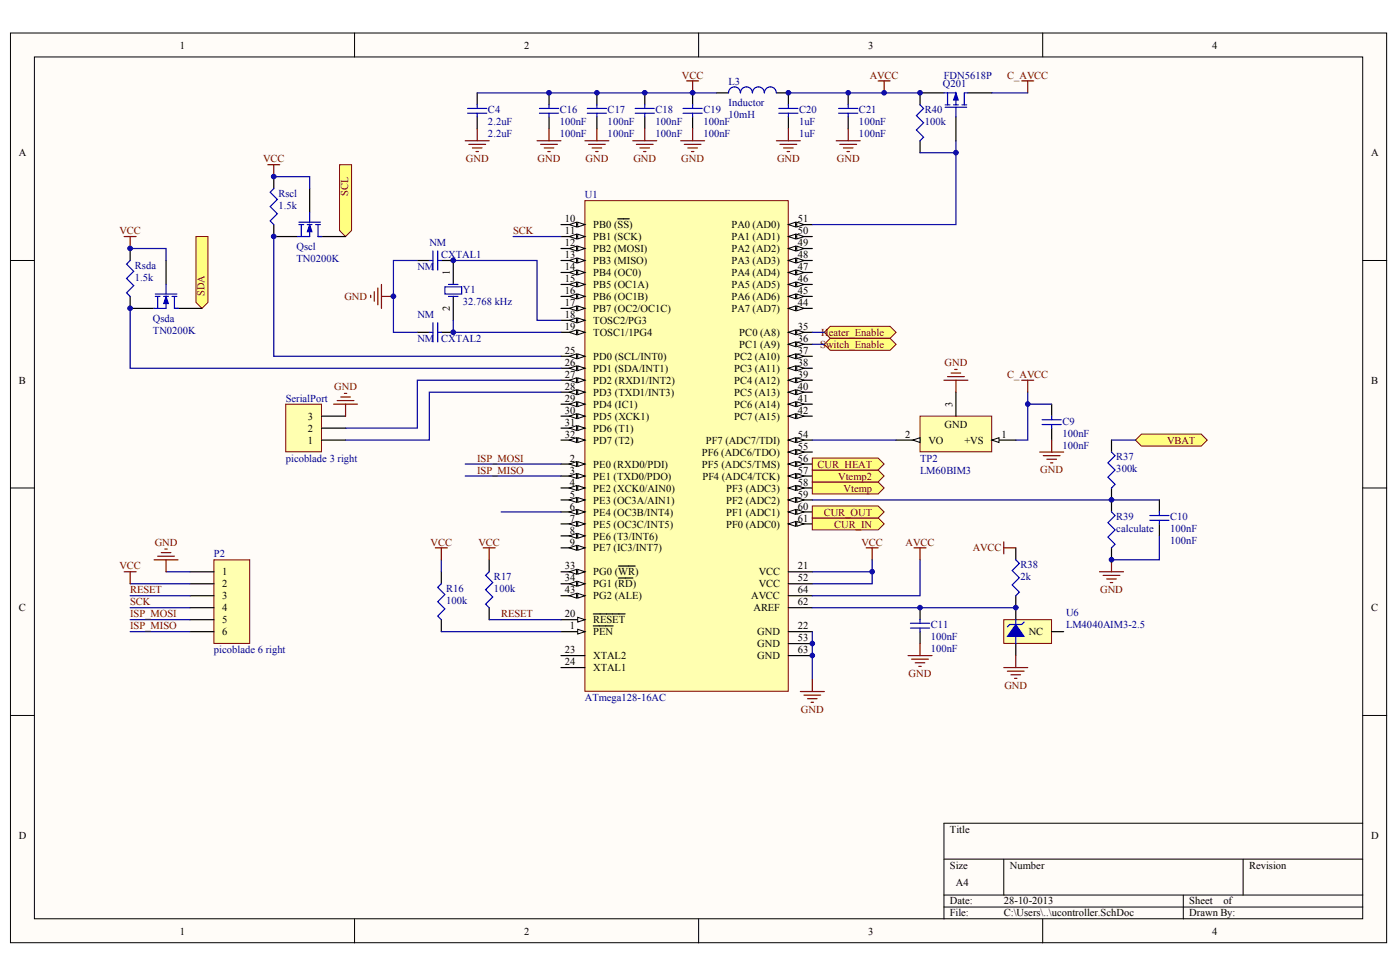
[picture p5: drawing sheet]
<svg xmlns="http://www.w3.org/2000/svg" width="288mm" height="201mm" viewBox="0 0 288 201" stroke-linecap="round" stroke-linejoin="round" font-family="sans-serif">
<defs><g id="words">
<g font-size="2.2">
<text x="37" y="10">1</text>
<text x="107.7" y="10">2</text>
<text x="178.5" y="10">3</text>
<text x="249.2" y="10">4</text>
<text x="3.9" y="32.1">A</text>
<text x="281.9" y="32.1">A</text>
<text x="116.1" y="45.7">10</text>
<text x="122" y="46.9">PB0 (SS)</text>
<text x="150.4" y="46.9">PA0 (AD0)</text>
<text x="164.1" y="45.7">51</text>
<text x="116.1" y="48.2">11</text>
<text x="116.1" y="50.6">12</text>
<text x="116.1" y="53.1">13</text>
<text x="122" y="49.4">PB1 (SCK)</text>
<text x="122" y="51.8">PB2 (MOSI)</text>
<text x="150.4" y="51.8">PA2 (AD2)</text>
<text x="150.4" y="49.4">PA1 (AD1)</text>
<text x="164.1" y="53.1">48</text>
<text x="164.1" y="50.6">49</text>
<text x="164.1" y="48.2">50</text>
<text x="116.1" y="55.5">14</text>
<text x="116.1" y="58">15</text>
<text x="122" y="54.3">PB3 (MISO)</text>
<text x="122" y="56.8">PB4 (OC0)</text>
<text x="122" y="59.2">PB5 (OC1A)</text>
<text x="150.4" y="59.2">PA5 (AD5)</text>
<text x="150.4" y="56.8">PA4 (AD4)</text>
<text x="150.4" y="54.3">PA3 (AD3)</text>
<text x="164.1" y="58">46</text>
<text x="164.1" y="55.5">47</text>
<text x="116.1" y="60.5">16</text>
<text x="116.1" y="62.9">17</text>
<text x="116.1" y="65.4">18</text>
<text x="122" y="61.7">PB6 (OC1B)</text>
<text x="122" y="64.2">PB7 (OC2/OC1C)</text>
<text x="150.4" y="64.2">PA7 (AD7)</text>
<text x="150.4" y="61.7">PA6 (AD6)</text>
<text x="164.1" y="62.9">44</text>
<text x="164.1" y="60.5">45</text>
<text x="116.1" y="67.8">19</text>
<text x="122" y="66.6">TOSC2/PG3</text>
<text x="122" y="69.1">TOSC1/1PG4</text>
<text x="152" y="69.1">PC0 (A8)</text>
<text x="152" y="71.5">PC1 (A9)</text>
<text x="164.1" y="67.8">35</text>
<text x="164.1" y="70.3">36</text>
<text x="116.1" y="72.8">25</text>
<text x="116.1" y="75.2">26</text>
<text x="116.1" y="77.7">27</text>
<text x="122" y="74">PD0 (SCL/INT0)</text>
<text x="122" y="76.5">PD1 (SDA/INT1)</text>
<text x="150.9" y="74">PC2 (A10)</text>
<text x="150.9" y="76.5">PC3 (A11)</text>
<text x="164.1" y="72.8">37</text>
<text x="164.1" y="75.2">38</text>
<text x="164.1" y="77.7">39</text>
<text x="3.9" y="78.9">B</text>
<text x="116.1" y="80.2">28</text>
<text x="116.1" y="82.6">29</text>
<text x="122" y="78.9">PD2 (RXD1/INT2)</text>
<text x="122" y="81.4">PD3 (TXD1/INT3)</text>
<text x="122" y="83.8">PD4 (IC1)</text>
<text x="150.9" y="78.9">PC4 (A12)</text>
<text x="150.9" y="81.4">PC5 (A13)</text>
<text x="150.9" y="83.8">PC6 (A14)</text>
<text x="164.1" y="80.2">40</text>
<text x="164.1" y="82.6">41</text>
<text x="282" y="78.9">B</text>
<text x="63.3" y="88.8">2</text>
<text x="63.3" y="86.3">3</text>
<text x="116.1" y="85.1">30</text>
<text x="116.1" y="87.5">31</text>
<text x="122" y="86.3">PD5 (XCK1)</text>
<text x="122" y="88.8">PD6 (T1)</text>
<text x="150.9" y="86.3">PC7 (A15)</text>
<text x="164.1" y="85.1">42</text>
<text x="194.2" y="88">GND</text>
<text x="63.3" y="91.2">1</text>
<text x="116.1" y="90">32</text>
<text x="117.2" y="94.9">2</text>
<text x="122" y="91.2">PD7 (T2)</text>
<text x="144.3" y="93.7">PF6 (ADC6/TDO)</text>
<text x="145.1" y="91.2">PF7 (ADC7/TDI)</text>
<text x="164.1" y="90">54</text>
<text x="164.1" y="92.5">55</text>
<text x="164.1" y="94.9">56</text>
<text x="186.1" y="90">2</text>
<text x="190.9" y="91.2">VO</text>
<text x="198.3" y="91.2">+VS</text>
<text x="205.9" y="90">1</text>
<text x="117.2" y="97.4">3</text>
<text x="117.2" y="99.9">4</text>
<text x="122" y="96.2">PE0 (RXD0/PDI)</text>
<text x="122" y="98.6">PE1 (TXD0/PDO)</text>
<text x="122" y="101.1">PE2 (XCK0/AIN0)</text>
<text x="144.3" y="96.2">PF5 (ADC5/TMS)</text>
<text x="144.4" y="98.6">PF4 (ADC4/TCK)</text>
<text x="149.3" y="101.1">PF3 (ADC3)</text>
<text x="164.1" y="97.4">57</text>
<text x="164.1" y="99.9">58</text>
<text x="117.2" y="102.3">5</text>
<text x="117.2" y="104.8">6</text>
<text x="117.2" y="107.2">7</text>
<text x="122" y="103.5">PE3 (OC3A/AIN1)</text>
<text x="122" y="106">PE4 (OC3B/INT4)</text>
<text x="149.3" y="103.5">PF2 (ADC2)</text>
<text x="149.3" y="106">PF1 (ADC1)</text>
<text x="164.1" y="102.3">59</text>
<text x="164.1" y="104.8">60</text>
<text x="164.1" y="107.2">61</text>
<text x="117.2" y="109.7">8</text>
<text x="117.2" y="112.2">9</text>
<text x="122" y="108.5">PE5 (OC3C/INT5)</text>
<text x="122" y="110.9">PE6 (T3/INT6)</text>
<text x="122" y="113.4">PE7 (IC3/INT7)</text>
<text x="149.3" y="108.5">PF0 (ADC0)</text>
<text x="45.7" y="118.3">1</text>
<text x="116.1" y="117.1">33</text>
<text x="116.1" y="119.5">34</text>
<text x="122" y="118.3">PG0 (WR)</text>
<text x="156" y="118.3">VCC</text>
<text x="164.1" y="117.1">21</text>
<text x="164.1" y="119.5">52</text>
<text x="3.9" y="125.6">C</text>
<text x="45.7" y="120.8">2</text>
<text x="45.7" y="123.2">3</text>
<text x="45.7" y="125.7">4</text>
<text x="116.1" y="122">43</text>
<text x="122" y="120.8">PG1 (RD)</text>
<text x="122" y="123.2">PG2 (ALE)</text>
<text x="154.5" y="123.2">AVCC</text>
<text x="155" y="125.7">AREF</text>
<text x="156" y="120.8">VCC</text>
<text x="164.1" y="124.5">62</text>
<text x="164.1" y="122">64</text>
<text x="282" y="125.6">C</text>
<text x="45.7" y="128.2">5</text>
<text x="45.7" y="130.6">6</text>
<text x="116.1" y="126.9">20</text>
<text x="117.2" y="129.4">1</text>
<text x="122" y="130.6">PEN</text>
<text x="122" y="128.2">RESET</text>
<text x="155.7" y="130.6">GND</text>
<text x="164.1" y="129.4">22</text>
<text x="164.1" y="131.9">53</text>
<text x="211.5" y="130.6">NC</text>
<text x="116.1" y="134.3">23</text>
<text x="116.1" y="136.8">24</text>
<text x="122" y="135.5">XTAL2</text>
<text x="155.7" y="133.1">GND</text>
<text x="155.7" y="135.5">GND</text>
<text x="164.1" y="134.3">63</text>
<text x="122" y="138">XTAL1</text>
<text x="3.9" y="172.4">D</text>
<text x="195.3" y="171.2">Title</text>
<text x="281.9" y="172.4">D</text>
<text x="195.3" y="178.6">Size</text>
<text x="207.6" y="178.6">Number</text>
<text x="256.8" y="178.6">Revision</text>
<text x="195.3" y="186">Date:</text>
<text x="196.6" y="182.3">A4</text>
<text x="206.4" y="186">28-10-2013</text>
<text x="244.5" y="186">Sheet</text>
<text x="251.6" y="186">of</text>
<text x="195.3" y="188.4">File:</text>
<text x="206.4" y="188.4">C:\Users\..\ucontroller.SchDoc</text>
<text x="244.5" y="188.4">Drawn By:</text>
<text x="37" y="192.1">1</text>
<text x="107.7" y="192.1">2</text>
<text x="178.5" y="192.1">3</text>
<text x="249.2" y="192.1">4</text>
</g>
<g font-size="2.2" fill="#800000">
<text x="140.2" y="16.2">VCC</text>
<text x="178.8" y="16.2">AVCC</text>
<text x="207.1" y="16.2">C_AVCC</text>
<text x="54.1" y="33.4">VCC</text>
<text x="95.8" y="33.3">GND</text>
<text x="110.6" y="33.3">GND</text>
<text x="120.4" y="33.3">GND</text>
<text x="130.2" y="33.3">GND</text>
<text x="140.1" y="33.3">GND</text>
<text x="159.8" y="33.3">GND</text>
<text x="172.1" y="33.3">GND</text>
<text x="24.6" y="48.2">VCC</text>
<text x="105.5" y="48.2">SCK</text>
<text x="70.8" y="61.7">GND</text>
<text x="168.7" y="71.5">Switch_Enable</text>
<text x="168.9" y="69.1">Heater_Enable</text>
<text x="194.2" y="75.2">GND</text>
<text x="207.1" y="77.7">C_AVCC</text>
<text x="68.7" y="80.2">GND</text>
<text x="98.1" y="94.9">ISP_MOSI</text>
<text x="240" y="91.2">VBAT</text>
<text x="98.1" y="97.4">ISP_MISO</text>
<text x="168.1" y="96.2">CUR_HEAT</text>
<text x="172.4" y="98.6">Vtemp2</text>
<text x="173.5" y="101.1">Vtemp</text>
<text x="213.9" y="97.3">GND</text>
<text x="169.4" y="106">CUR_OUT</text>
<text x="31.8" y="112.2">GND</text>
<text x="88.6" y="112.2">VCC</text>
<text x="98.4" y="112.2">VCC</text>
<text x="171.5" y="108.5">CUR_IN</text>
<text x="177.1" y="112.2">VCC</text>
<text x="186.2" y="112.2">AVCC</text>
<text x="200" y="113.4">AVCC</text>
<text x="24.6" y="117.1">VCC</text>
<text x="26.8" y="122">RESET</text>
<text x="26.8" y="124.5">SCK</text>
<text x="226.2" y="122">GND</text>
<text x="26.8" y="126.9">ISP_MOSI</text>
<text x="26.8" y="129.4">ISP_MISO</text>
<text x="103" y="126.9">RESET</text>
<text x="186.8" y="139.2">GND</text>
<text x="206.5" y="141.7">GND</text>
<text x="164.7" y="146.6">GND</text>
</g>
<g font-size="2.2" fill="#000080">
<text x="149.8" y="17.4">L3</text>
<text x="193.8" y="17.9">Q201</text>
<text x="194.1" y="16.2">FDN5618P</text>
<text x="100.3" y="23.3">C4</text>
<text x="115.1" y="23.3">C16</text>
<text x="124.9" y="23.3">C17</text>
<text x="134.8" y="23.3">C18</text>
<text x="144.6" y="23.3">C19</text>
<text x="149.8" y="21.8">Inductor</text>
<text x="164.3" y="23.3">C20</text>
<text x="176.6" y="23.3">C21</text>
<text x="190.2" y="23.3">R40</text>
<text x="100.3" y="28.2">2.2uF</text>
<text x="100.3" y="25.8">2.2uF</text>
<text x="115.1" y="28.2">100nF</text>
<text x="115.1" y="25.8">100nF</text>
<text x="124.9" y="28.2">100nF</text>
<text x="124.9" y="25.8">100nF</text>
<text x="134.8" y="28.2">100nF</text>
<text x="134.8" y="25.8">100nF</text>
<text x="144.6" y="28.2">100nF</text>
<text x="144.6" y="25.8">100nF</text>
<text x="149.8" y="24.3">10mH</text>
<text x="164.3" y="28.2">1uF</text>
<text x="164.3" y="25.8">1uF</text>
<text x="176.6" y="28.2">100nF</text>
<text x="176.6" y="25.8">100nF</text>
<text x="190.2" y="25.8">100k</text>
<text x="57.3" y="40.5">Rscl</text>
<text x="120.3" y="40.8">U1</text>
<text x="57.3" y="43">1.5k</text>
<text x="61" y="51.4">Qscl</text>
<text x="61" y="53.8">TN0200K</text>
<text x="88.3" y="50.6">NM</text>
<text x="90.7" y="53.1">CXTAL1</text>
<text x="27.7" y="57.8">1.5k</text>
<text x="27.7" y="55.3">Rsda</text>
<text x="85.8" y="55.5">NM</text>
<text x="85.8" y="65.4">NM</text>
<text x="95.2" y="60.2">Y1</text>
<text x="95.2" y="62.7">32.768 kHz</text>
<text x="31.4" y="66.1">Qsda</text>
<text x="31.4" y="68.6">TN0200K</text>
<text x="85.8" y="70.3">NM CXTAL2</text>
<text x="58.8" y="82.6">SerialPort</text>
<text x="218.5" y="87.3">C9</text>
<text x="218.5" y="89.8">100nF</text>
<text x="58.8" y="94.9">picoblade 3 right</text>
<text x="189.2" y="94.9">TP2</text>
<text x="218.5" y="92.2">100nF</text>
<text x="229.5" y="94.7">R37</text>
<text x="189.2" y="97.4">LM60BIM3</text>
<text x="229.5" y="97.1">300k</text>
<text x="229.5" y="107">R39</text>
<text x="240.6" y="107">C10</text>
<text x="229.5" y="109.5">calculate</text>
<text x="240.6" y="111.9">100nF</text>
<text x="240.6" y="109.5">100nF</text>
<text x="44" y="114.6">P2</text>
<text x="101.6" y="119.3">R17</text>
<text x="209.8" y="119.3">2k</text>
<text x="209.8" y="116.8">R38</text>
<text x="91.7" y="124.2">100k</text>
<text x="91.7" y="121.8">R16</text>
<text x="101.6" y="121.8">100k</text>
<text x="191.4" y="129.1">C11</text>
<text x="191.4" y="131.6">100nF</text>
<text x="219.2" y="126.7">U6</text>
<text x="219.2" y="129.1">LM4040AIM3-2.5</text>
<text x="44" y="134.3">picoblade 6 right</text>
<text x="191.4" y="134.1">100nF</text>
<text x="120.3" y="144.2">ATmega128-16AC</text>
</g>
<g font-size="2.1" fill="#800000">
<text x="71.6" y="40.4" transform="rotate(-90 71.6 40.4)">SCL</text>
<text x="42.1" y="60.9" transform="rotate(-90 42.1 60.9)">SDA</text>
</g>
<g font-size="2.1">
<text x="92.5" y="56.5" transform="rotate(-90 92.5 56.5)">1</text>
<text x="92.5" y="64" transform="rotate(-90 92.5 64)">2</text>
<text x="195.9" y="83.6" transform="rotate(-90 195.9 83.6)">3</text>
</g>
</g></defs>
<g fill="#fffcf8" stroke="#000" stroke-width=".21">
<path d="M2.2 6.8h282.9v187h-282.9z"/>
<path d="M7.1 11.7h273.1v177.2h-273.1z"/>
</g>
<g fill="none" stroke="#000" stroke-width=".21">
<path d="M72.9 6.8v4.9M143.6 6.8v4.9M214.4 6.8v4.9M2.2 53.6h4.9M280.2 53.6h4.9M2.2 100.3h4.9M280.2 100.3h4.9M2.2 147.1h4.9M280.2 147.1h4.9M194.1 176.6h86.1M206.4 176.6v7.4M255.6 176.6v7.4"/>
<path d="M280.2 169.3h-86.1v19.7M72.9 189v4.9M143.6 189v4.9M194.1 184h86.1M194.1 186.5h86.1M214.4 189v4.9M243.3 184v5"/>
</g>
<path d="M120.3 41.3h41.8v100.8h-41.8z" fill="#ffffb0" stroke="#800000" stroke-width=".21"/>
<path d="M115.3 129.9h5" fill="none" stroke="#000" stroke-width=".25"/>
<path d="M118.8 129.4l1.5 .5-1.5 .5z" fill="#fffcf8" stroke="#000" stroke-width=".21"/>
<path d="M115.3 95.4h5M122 128.7h4.1" fill="none" stroke="#000" stroke-width=".25"/>
<g fill="#fffcf8" stroke="#000" stroke-width=".21">
<path d="M118.8 94.9l1.5 .5-1.5 .5z"/>
<path d="M117.1 95.4l1.4-.5v1z"/>
</g>
<path d="M115.3 97.9h5" fill="none" stroke="#000" stroke-width=".25"/>
<g fill="#fffcf8" stroke="#000" stroke-width=".21">
<path d="M118.8 97.4l1.5 .5-1.5 .5z"/>
<path d="M117.1 97.9l1.4-.5v1z"/>
</g>
<path d="M115.3 100.3h5" fill="none" stroke="#000" stroke-width=".25"/>
<g fill="#fffcf8" stroke="#000" stroke-width=".21">
<path d="M118.8 99.8l1.5 .5-1.5 .5z"/>
<path d="M117.1 100.3l1.4-.5v1z"/>
</g>
<path d="M115.3 102.8h5" fill="none" stroke="#000" stroke-width=".25"/>
<g fill="#fffcf8" stroke="#000" stroke-width=".21">
<path d="M118.8 102.3l1.5 .5-1.5 .5z"/>
<path d="M117.1 102.8l1.4-.5v1z"/>
</g>
<path d="M115.3 105.3h5" fill="none" stroke="#000" stroke-width=".25"/>
<g fill="#fffcf8" stroke="#000" stroke-width=".21">
<path d="M118.8 104.8l1.5 .5-1.5 .4z"/>
<path d="M117.1 105.3l1.4-.5v.9z"/>
</g>
<path d="M115.3 107.7h5" fill="none" stroke="#000" stroke-width=".25"/>
<g fill="#fffcf8" stroke="#000" stroke-width=".21">
<path d="M118.8 107.2l1.5 .5-1.5 .5z"/>
<path d="M117.1 107.7l1.4-.5v1z"/>
</g>
<path d="M115.3 110.2h5" fill="none" stroke="#000" stroke-width=".25"/>
<g fill="#fffcf8" stroke="#000" stroke-width=".21">
<path d="M118.8 109.7l1.5 .5-1.5 .5z"/>
<path d="M117.1 110.2l1.4-.5v1z"/>
</g>
<path d="M115.3 112.6h5" fill="none" stroke="#000" stroke-width=".25"/>
<g fill="#fffcf8" stroke="#000" stroke-width=".21">
<path d="M118.8 112.1l1.5 .5-1.5 .5z"/>
<path d="M117.1 112.6l1.4-.5v1z"/>
</g>
<path d="M115.3 46.2h5" fill="none" stroke="#000" stroke-width=".25"/>
<g fill="#fffcf8" stroke="#000" stroke-width=".21">
<path d="M118.8 45.7l1.5 .5-1.5 .5z"/>
<path d="M117.1 46.2l1.4-.5v1z"/>
</g>
<path d="M115.3 48.6h5M127 45h2.4" fill="none" stroke="#000" stroke-width=".25"/>
<g fill="#fffcf8" stroke="#000" stroke-width=".21">
<path d="M118.8 48.1l1.5 .5-1.5 .5z"/>
<path d="M117.1 48.6l1.4-.5v1z"/>
</g>
<path d="M115.3 51.1h5" fill="none" stroke="#000" stroke-width=".25"/>
<g fill="#fffcf8" stroke="#000" stroke-width=".21">
<path d="M118.8 50.6l1.5 .5-1.5 .5z"/>
<path d="M117.1 51.1l1.4-.5v1z"/>
</g>
<path d="M115.3 53.6h5" fill="none" stroke="#000" stroke-width=".25"/>
<g fill="#fffcf8" stroke="#000" stroke-width=".21">
<path d="M118.8 53.1l1.5 .5-1.5 .5z"/>
<path d="M117.1 53.6l1.4-.5v1z"/>
</g>
<path d="M115.3 56h5" fill="none" stroke="#000" stroke-width=".25"/>
<g fill="#fffcf8" stroke="#000" stroke-width=".21">
<path d="M118.8 55.5l1.5 .5-1.5 .5z"/>
<path d="M117.1 56l1.4-.5v1z"/>
</g>
<path d="M115.3 58.5h5" fill="none" stroke="#000" stroke-width=".25"/>
<g fill="#fffcf8" stroke="#000" stroke-width=".21">
<path d="M118.8 58l1.5 .5-1.5 .5z"/>
<path d="M117.1 58.5l1.4-.5v1z"/>
</g>
<path d="M115.3 60.9h5" fill="none" stroke="#000" stroke-width=".25"/>
<g fill="#fffcf8" stroke="#000" stroke-width=".21">
<path d="M118.8 60.5l1.5 .4-1.5 .5z"/>
<path d="M117.1 60.9l1.4-.4v.9z"/>
</g>
<path d="M115.3 63.4h5" fill="none" stroke="#000" stroke-width=".25"/>
<g fill="#fffcf8" stroke="#000" stroke-width=".21">
<path d="M118.8 62.9l1.5 .5-1.5 .5z"/>
<path d="M117.1 63.4l1.4-.5v1z"/>
</g>
<path d="M115.3 65.9h5" fill="none" stroke="#000" stroke-width=".25"/>
<g fill="#fffcf8" stroke="#000" stroke-width=".21">
<path d="M118.8 65.4l1.5 .5-1.5 .5z"/>
<path d="M117.1 65.9l1.4-.5v1z"/>
</g>
<path d="M115.3 68.3h5" fill="none" stroke="#000" stroke-width=".25"/>
<g fill="#fffcf8" stroke="#000" stroke-width=".21">
<path d="M118.8 67.8l1.5 .5-1.5 .5z"/>
<path d="M117.1 68.3l1.4-.5v1z"/>
</g>
<path d="M115.3 127.4h5" fill="none" stroke="#000" stroke-width=".25"/>
<path d="M118.8 126.9l1.5 .5-1.5 .5z" fill="#fffcf8" stroke="#000" stroke-width=".21"/>
<path d="M115.3 73.3h5M162.1 117.6h4.9M115.3 134.8h5M115.3 137.3h5M122 126.2h6.5M162.1 129.9h4.9" fill="none" stroke="#000" stroke-width=".25"/>
<g fill="#fffcf8" stroke="#000" stroke-width=".21">
<path d="M118.8 72.8l1.5 .5-1.5 .4z"/>
<path d="M117.1 73.3l1.4-.5v.9z"/>
</g>
<path d="M115.3 75.7h5" fill="none" stroke="#000" stroke-width=".25"/>
<g fill="#fffcf8" stroke="#000" stroke-width=".21">
<path d="M118.8 75.2l1.5 .5-1.5 .5z"/>
<path d="M117.1 75.7l1.4-.5v1z"/>
</g>
<path d="M115.3 78.2h5" fill="none" stroke="#000" stroke-width=".25"/>
<g fill="#fffcf8" stroke="#000" stroke-width=".21">
<path d="M118.8 77.7l1.5 .5-1.5 .5z"/>
<path d="M117.1 78.2l1.4-.5v1z"/>
</g>
<path d="M115.3 80.6h5" fill="none" stroke="#000" stroke-width=".25"/>
<g fill="#fffcf8" stroke="#000" stroke-width=".21">
<path d="M118.8 80.1l1.5 .5-1.5 .5z"/>
<path d="M117.1 80.6l1.4-.5v1z"/>
</g>
<path d="M115.3 83.1h5" fill="none" stroke="#000" stroke-width=".25"/>
<g fill="#fffcf8" stroke="#000" stroke-width=".21">
<path d="M118.8 82.6l1.5 .5-1.5 .5z"/>
<path d="M117.1 83.1l1.4-.5v1z"/>
</g>
<path d="M115.3 85.6h5" fill="none" stroke="#000" stroke-width=".25"/>
<g fill="#fffcf8" stroke="#000" stroke-width=".21">
<path d="M118.8 85.1l1.5 .5-1.5 .5z"/>
<path d="M117.1 85.6l1.4-.5v1z"/>
</g>
<path d="M115.3 88h5" fill="none" stroke="#000" stroke-width=".25"/>
<g fill="#fffcf8" stroke="#000" stroke-width=".21">
<path d="M118.8 87.5l1.5 .5-1.5 .5z"/>
<path d="M117.1 88l1.4-.5v1z"/>
</g>
<path d="M115.3 90.5h5" fill="none" stroke="#000" stroke-width=".25"/>
<g fill="#fffcf8" stroke="#000" stroke-width=".21">
<path d="M118.8 90l1.5 .5-1.5 .5z"/>
<path d="M117.1 90.5l1.4-.5v1z"/>
</g>
<path d="M115.3 117.6h5" fill="none" stroke="#000" stroke-width=".25"/>
<g fill="#fffcf8" stroke="#000" stroke-width=".21">
<path d="M118.8 117.1l1.5 .5-1.5 .5z"/>
<path d="M117.1 117.6l1.4-.5v1z"/>
</g>
<path d="M127.2 116.4h3.4M115.3 120h5" fill="none" stroke="#000" stroke-width=".25"/>
<g fill="#fffcf8" stroke="#000" stroke-width=".21">
<path d="M118.8 119.5l1.5 .5-1.5 .5z"/>
<path d="M117.1 120l1.4-.5v1z"/>
</g>
<path d="M162.1 68.3h4.9M127.2 118.8h2.9" fill="none" stroke="#000" stroke-width=".25"/>
<g fill="#fffcf8" stroke="#000" stroke-width=".21">
<path d="M162.1 68.3l1.5-.5v1z"/>
<path d="M163.8 67.8l1.5 .5-1.5 .5z"/>
</g>
<path d="M162.1 70.8h4.9" fill="none" stroke="#000" stroke-width=".25"/>
<g fill="#fffcf8" stroke="#000" stroke-width=".21">
<path d="M162.1 70.8l1.5-.5v1z"/>
<path d="M163.8 70.3l1.5 .5-1.5 .5z"/>
</g>
<path d="M162.1 73.3h4.9" fill="none" stroke="#000" stroke-width=".25"/>
<g fill="#fffcf8" stroke="#000" stroke-width=".21">
<path d="M162.1 73.3l1.5-.5v.9z"/>
<path d="M163.8 72.8l1.5 .5-1.5 .4z"/>
</g>
<path d="M162.1 75.7h4.9" fill="none" stroke="#000" stroke-width=".25"/>
<g fill="#fffcf8" stroke="#000" stroke-width=".21">
<path d="M162.1 75.7l1.5-.5v1z"/>
<path d="M163.8 75.2l1.5 .5-1.5 .5z"/>
</g>
<path d="M162.1 78.2h4.9" fill="none" stroke="#000" stroke-width=".25"/>
<g fill="#fffcf8" stroke="#000" stroke-width=".21">
<path d="M162.1 78.2l1.5-.5v1z"/>
<path d="M163.8 77.7l1.5 .5-1.5 .5z"/>
</g>
<path d="M162.1 80.6h4.9" fill="none" stroke="#000" stroke-width=".25"/>
<g fill="#fffcf8" stroke="#000" stroke-width=".21">
<path d="M162.1 80.6l1.5-.5v1z"/>
<path d="M163.8 80.1l1.5 .5-1.5 .5z"/>
</g>
<path d="M162.1 83.1h4.9" fill="none" stroke="#000" stroke-width=".25"/>
<g fill="#fffcf8" stroke="#000" stroke-width=".21">
<path d="M162.1 83.1l1.5-.5v1z"/>
<path d="M163.8 82.6l1.5 .5-1.5 .5z"/>
</g>
<path d="M162.1 85.6h4.9" fill="none" stroke="#000" stroke-width=".25"/>
<g fill="#fffcf8" stroke="#000" stroke-width=".21">
<path d="M162.1 85.6l1.5-.5v1z"/>
<path d="M163.8 85.1l1.5 .5-1.5 .5z"/>
</g>
<path d="M115.3 122.5h5" fill="none" stroke="#000" stroke-width=".25"/>
<g fill="#fffcf8" stroke="#000" stroke-width=".21">
<path d="M118.8 122l1.5 .5-1.5 .5z"/>
<path d="M117.1 122.5l1.4-.5v1z"/>
</g>
<path d="M162.1 63.4h4.9" fill="none" stroke="#000" stroke-width=".25"/>
<g fill="#fffcf8" stroke="#000" stroke-width=".21">
<path d="M162.1 63.4l1.5-.5v1z"/>
<path d="M163.8 62.9l1.5 .5-1.5 .5z"/>
</g>
<path d="M162.1 60.9h4.9" fill="none" stroke="#000" stroke-width=".25"/>
<g fill="#fffcf8" stroke="#000" stroke-width=".21">
<path d="M162.1 60.9l1.5-.4v.9z"/>
<path d="M163.8 60.5l1.5 .4-1.5 .5z"/>
</g>
<path d="M162.1 58.5h4.9" fill="none" stroke="#000" stroke-width=".25"/>
<g fill="#fffcf8" stroke="#000" stroke-width=".21">
<path d="M162.1 58.5l1.5-.5v1z"/>
<path d="M163.8 58l1.5 .5-1.5 .5z"/>
</g>
<path d="M162.1 56h4.9" fill="none" stroke="#000" stroke-width=".25"/>
<g fill="#fffcf8" stroke="#000" stroke-width=".21">
<path d="M162.1 56l1.5-.5v1z"/>
<path d="M163.8 55.5l1.5 .5-1.5 .5z"/>
</g>
<path d="M162.1 53.6h4.9" fill="none" stroke="#000" stroke-width=".25"/>
<g fill="#fffcf8" stroke="#000" stroke-width=".21">
<path d="M162.1 53.6l1.5-.5v1z"/>
<path d="M163.8 53.1l1.5 .5-1.5 .5z"/>
</g>
<path d="M162.1 51.1h4.9" fill="none" stroke="#000" stroke-width=".25"/>
<g fill="#fffcf8" stroke="#000" stroke-width=".21">
<path d="M162.1 51.1l1.5-.5v1z"/>
<path d="M163.8 50.6l1.5 .5-1.5 .5z"/>
</g>
<path d="M162.1 48.6h4.9" fill="none" stroke="#000" stroke-width=".25"/>
<g fill="#fffcf8" stroke="#000" stroke-width=".21">
<path d="M162.1 48.6l1.5-.5v1z"/>
<path d="M163.8 48.1l1.5 .5-1.5 .5z"/>
</g>
<path d="M162.1 46.2h4.9" fill="none" stroke="#000" stroke-width=".25"/>
<g fill="#fffcf8" stroke="#000" stroke-width=".21">
<path d="M162.1 46.2l1.5-.5v1z"/>
<path d="M163.8 45.7l1.5 .5-1.5 .5z"/>
</g>
<path d="M162.1 90.5h4.9M162.1 120h4.9M162.1 132.3h4.9" fill="none" stroke="#000" stroke-width=".25"/>
<g fill="#fffcf8" stroke="#000" stroke-width=".21">
<path d="M162.1 90.5l1.5-.5v1z"/>
<path d="M163.8 90l1.5 .5-1.5 .5z"/>
</g>
<path d="M162.1 92.9h4.9" fill="none" stroke="#000" stroke-width=".25"/>
<g fill="#fffcf8" stroke="#000" stroke-width=".21">
<path d="M162.1 92.9l1.5-.4v.9z"/>
<path d="M163.8 92.5l1.5 .4-1.5 .5z"/>
</g>
<path d="M162.1 95.4h4.9" fill="none" stroke="#000" stroke-width=".25"/>
<g fill="#fffcf8" stroke="#000" stroke-width=".21">
<path d="M162.1 95.4l1.5-.5v1z"/>
<path d="M163.8 94.9l1.5 .5-1.5 .5z"/>
</g>
<path d="M162.1 97.9h4.9" fill="none" stroke="#000" stroke-width=".25"/>
<g fill="#fffcf8" stroke="#000" stroke-width=".21">
<path d="M162.1 97.9l1.5-.5v1z"/>
<path d="M163.8 97.4l1.5 .5-1.5 .5z"/>
</g>
<path d="M162.1 100.3h4.9" fill="none" stroke="#000" stroke-width=".25"/>
<g fill="#fffcf8" stroke="#000" stroke-width=".21">
<path d="M162.1 100.3l1.5-.5v1z"/>
<path d="M163.8 99.8l1.5 .5-1.5 .5z"/>
</g>
<path d="M162.1 102.8h4.9" fill="none" stroke="#000" stroke-width=".25"/>
<g fill="#fffcf8" stroke="#000" stroke-width=".21">
<path d="M162.1 102.8l1.5-.5v1z"/>
<path d="M163.8 102.3l1.5 .5-1.5 .5z"/>
</g>
<path d="M162.1 105.3h4.9" fill="none" stroke="#000" stroke-width=".25"/>
<g fill="#fffcf8" stroke="#000" stroke-width=".21">
<path d="M162.1 105.3l1.5-.5v.9z"/>
<path d="M163.8 104.8l1.5 .5-1.5 .4z"/>
</g>
<path d="M162.1 107.7h4.9" fill="none" stroke="#000" stroke-width=".25"/>
<g fill="#fffcf8" stroke="#000" stroke-width=".21">
<path d="M162.1 107.7l1.5-.5v1z"/>
<path d="M163.8 107.2l1.5 .5-1.5 .5z"/>
</g>
<path d="M162.1 124.9h4.9M162.1 134.8h4.9M162.1 122.5h4.9" fill="none" stroke="#000" stroke-width=".25"/>
<path d="M95.7 95.4h19.6M95.7 97.9h19.6" fill="none" stroke="#000080" stroke-width=".25"/>
<g fill="#ffff80" stroke="#800000" stroke-width=".21">
<path d="M69.8 33.9h2.5v13.5l-1.2 1.2-1.3-1.2z" fill-rule="evenodd"/>
<path d="M40.3 48.6h2.5v13.6l-1.3 1.2-1.2-1.2z" fill-rule="evenodd"/>
</g>
<g fill="none" stroke="#000" stroke-width=".25">
<path d="M112.9 19.1v2.5M122.7 19.1v2.5M132.6 19.1v2.5M142.4 19.1v2.5M147.3 19.1h2.5M159.6 19.1h2.5v2.5M174.4 19.1v2.5M112.9 24v2.5M122.7 24v2.5M132.6 24v2.5M142.4 24v2.5M162.1 24v2.5"/>
<path d="M174.4 24v2.5M90.7 117.6v2.4M100.6 115.1v2.5M90.7 127.4v2.5M100.6 124.9v2.5M189.2 124.9v2.5M189.2 129.9v2.4"/>
</g>
<g fill="none" stroke="#00f" stroke-width=".25">
<path d="M154.7 19.1a1.23 1.23 0 0 0-1.2-1.2 1.23 1.23 0 0 0-1.3 1.2 1.22 1.22 0 0 0-1.2-1.2 1.22 1.22 0 0 0-1.2 1.2M157.2 19.1a1.22 1.22 0 0 0-1.3-1.2 1.22 1.22 0 0 0-1.2 1.2M159.6 19.1a1.22 1.22 0 0 0-1.2-1.2 1.22 1.22 0 0 0-1.2 1.2M110.9 23.3h4M110.9 22.3h4M112.9 21.6v.7M112.9 23.3v.7M120.8 23.3h3.9M120.8 22.3h3.9M122.7 21.6v.7M122.7 23.3v.7M130.6 23.3h3.9"/>
<path d="M130.6 22.3h3.9M132.6 21.6v.7M132.6 23.3v.7M140.4 23.3h4M140.4 22.3h4M142.4 21.6v.7M142.4 23.3v.7M160.1 23.3h4M160.1 22.3h4M162.1 21.6v.7M162.1 23.3v.7M172.4 23.3h4"/>
<path d="M172.4 22.3h4M174.4 21.6v.7M174.4 23.3v.7M100.6 117.6l-.8 .7 1.5 1.5-1.5 1.5 1.5 1.4-1.5 1.5 .8 .7M90.7 120l-.7 .8 1.5 1.4-1.5 1.5 1.5 1.5-1.5 1.5 .7 .7M187.2 128.1h3.9M187.2 129.1h3.9M189.2 127.4v.7M189.2 129.1v.8"/>
</g>
<path d="M90.7 115.1v2.5M179.3 115.1v2.5h-12.3M179.3 117.6v2.4h-12.3M189.2 115.1v7.4h-22.2M90.7 129.9h24.6M100.6 127.4h14.7M167 129.9v9.8" fill="none" stroke="#000080" stroke-width=".25"/>
<g fill="none" stroke="#800000" stroke-width=".25">
<path d="M141.2 16.6h2.4M142.4 16.6v2.5M180.6 16.6h2.4M181.8 16.6v2.5M110.4 28.9h4.9M111.2 29.7h3.4M111.9 30.4h2M112.6 31.2h.5M112.9 26.5v2.4M120.3 28.9h4.9M121 29.7h3.5M121.7 30.4h2"/>
<path d="M122.5 31.2h.5M122.7 26.5v2.4M130.1 28.9h4.9M130.9 29.7h3.4M131.6 30.4h2M132.3 31.2h.5M132.6 26.5v2.4M140 28.9h4.9M140.7 29.7h3.4M141.4 30.4h2M142.2 31.2h.5M142.4 26.5v2.4"/>
<path d="M159.6 28.9h5M160.4 29.7h3.4M161.1 30.4h2M161.9 31.2h.4M162.1 26.5v2.4M171.9 28.9h5M172.7 29.7h3.4M173.4 30.4h2M174.2 31.2h.5M174.4 26.5v2.4M89.5 112.6h2.5M90.7 112.6v2.5"/>
<path d="M99.4 112.6h2.4M100.6 112.6v2.5M178.1 112.6h2.5M179.3 112.6v2.5M187.9 112.6h2.5M189.2 112.6v2.5M167 139.7v2.5M186.7 134.8h4.9M187.5 135.5h3.4M188.2 136.3h2M188.9 137h.5M189.2 132.3v2.5"/>
<path d="M164.6 142.2h4.9M165.3 142.9h3.4M166 143.7h2M166.8 144.4h.5"/>
</g>
<path d="M206.4 127.4h9.8v4.9h-9.8z" fill="#ffffb0" stroke="#800000" stroke-width=".21"/>
<path d="M208.9 112.6v2.5M208.9 122.5v4.9M208.9 132.3v2.5M216.2 129.9h2.5" fill="none" stroke="#000" stroke-width=".25"/>
<path d="M208.9 115.1l.7 .7-1.5 1.5 1.5 1.5-1.5 1.5 1.5 1.4-.7 .8M208.9 127.4v4.9M210.6 127.9l-.5 .5h-2.5l-.5 .5" fill="none" stroke="#00f" stroke-width=".25"/>
<path d="M208.9 128.4l1.7 2.5h-3.5z" fill="#00f" stroke="#00f" stroke-width=".21"/>
<path d="M167 124.9h41.9" fill="none" stroke="#000080" stroke-width=".25"/>
<path d="M206.4 111.4v2.5M206.4 112.6h2.5M206.4 137.3h4.9M207.1 138h3.5M207.9 138.7h1.9M208.6 139.5h.5M208.9 134.8v2.5" fill="none" stroke="#800000" stroke-width=".25"/>
<path d="M44 115.1h7.3v17.2h-7.3z" fill="#ffffb0" stroke="#800000" stroke-width=".21"/>
<path d="M39.1 117.6h4.9M39.1 120h4.9M39.1 122.5h4.9M39.1 124.9h4.9M39.1 127.4h4.9M39.1 129.9h4.9" fill="none" stroke="#000" stroke-width=".25"/>
<path d="M34.1 117.6h5M103 105.3h12.3M26.8 120h12.3M26.8 122.5h12.3M26.8 124.9h12.3M26.8 127.4h12.3M26.8 129.9h12.3" fill="none" stroke="#000080" stroke-width=".25"/>
<path d="M25.5 117.6h2.5M26.8 117.6v2.4M31.7 115.1h4.9M32.4 114.4h3.5M33.2 113.6h1.9M33.9 112.9h.5M34.1 115.1v2.5" fill="none" stroke="#800000" stroke-width=".25"/>
<g fill="#ffff80" stroke="#800000" stroke-width=".21">
<path d="M167 106.5h13.6l1.2 1.2-1.2 1.2h-13.6z" fill-rule="evenodd"/>
<path d="M167 104h13.6l1.2 1.3-1.2 1.2h-13.6z" fill-rule="evenodd"/>
<path d="M234.7 89.3h12.3l1.2 1.2-1.2 1.2h-12.3l-1.2-1.2z" fill-rule="evenodd"/>
</g>
<path d="M194.1 19.1h-4.9v2.5M199 19.1h4.9M189.2 28.9v2.5M196.6 24v4.9M228.5 90.5v2.4M228.5 100.3v5M228.5 112.6v2.5M238.4 102.8v2.5M238.4 107.7v2.5" fill="none" stroke="#000" stroke-width=".25"/>
<g fill="none" stroke="#00f" stroke-width=".25">
<path d="M194.1 19.1h2.5v2.5M194.8 19.1v2.5M199 19.1h-.7v2.5M189.2 21.6l.7 .7-1.5 1.5 1.5 1.5-1.5 1.4 1.5 1.5-.7 .7M194.3 22h4.5M194.3 21.6h1M196.1 21.6h.9M196.6 22v2M197.8 21.6h1M228.5 92.9l.8 .8-1.5 1.5 1.5 1.4-1.5 1.5 1.5 1.5-.8 .7M228.5 105.3l.8 .7-1.5 1.5 1.5 1.4-1.5 1.5 1.5 1.5-.8 .7M236.4 106h4"/>
<path d="M236.4 107h4M238.4 105.3v.7M238.4 107v.7"/>
</g>
<path d="M210.1 16.6h2.5M211.3 16.6v2.5M226.1 117.6h4.9M226.8 118.3h3.5M227.6 119h1.9M228.3 119.8h.5M228.5 115.1v2.5" fill="none" stroke="#800000" stroke-width=".25"/>
<path d="M162.1 19.1h27.1M203.9 19.1h7.4M196.6 28.9v2.5h-7.4M196.6 31.4v14.8h-29.6M228.5 90.5h5M167 102.8h71.4M238.4 110.2v4.9h-9.9" fill="none" stroke="#000080" stroke-width=".25"/>
<path d="M196.6 19.1l.4 1.5h-.9z" fill="#00f" stroke="#00f" stroke-width=".21"/>
<g fill="#ffff80" stroke="#800000" stroke-width=".21">
<path d="M167 99.1h13.6l1.2 1.2-1.2 1.3h-13.6z" fill-rule="evenodd"/>
<path d="M170.7 67.1h12.3l1.3 1.2-1.3 1.3h-12.3l-1.2-1.3z" fill-rule="evenodd"/>
<path d="M170.7 69.6h12.3l1.3 1.2-1.3 1.2h-12.3l-1.2-1.2z" fill-rule="evenodd"/>
</g>
<path d="M98.1 19.1v2.5M98.1 24v2.5" fill="none" stroke="#000" stroke-width=".25"/>
<path d="M96.2 23.3h3.9M96.2 22.3h3.9M98.1 21.6v.7M98.1 23.3v.7" fill="none" stroke="#00f" stroke-width=".25"/>
<path d="M95.7 28.9h4.9M96.4 29.7h3.4M97.1 30.4h2M97.9 31.2h.5M98.1 26.5v2.4" fill="none" stroke="#800000" stroke-width=".25"/>
<path d="M98.1 19.1h49.2M105.5 48.6h9.8M167 70.8h2.5M167 68.3h2.5" fill="none" stroke="#000080" stroke-width=".25"/>
<path d="M189.2 85.6h14.7v7.3h-14.7z" fill="#ffffb0" stroke="#800000" stroke-width=".21"/>
<path d="M184.3 90.5h4.9" fill="none" stroke="#000" stroke-width=".25"/>
<path d="M187.7 90.5l1.5-.5v1z" fill="#fffcf8" stroke="#000" stroke-width=".21"/>
<path d="M203.9 90.5h5" fill="none" stroke="#000" stroke-width=".25"/>
<path d="M203.9 90.5l1.5-.5v1z" fill="#fffcf8" stroke="#000" stroke-width=".21"/>
<path d="M196.6 80.6v5M216.2 83.1v2.5M216.2 88v2.5" fill="none" stroke="#000" stroke-width=".25"/>
<path d="M167 90.5h17.3M211.3 80.6v9.9h-2.4M211.3 83.1h4.9" fill="none" stroke="#000080" stroke-width=".25"/>
<path d="M194.1 78.2h4.9M194.8 77.4h3.5M195.6 76.7h1.9M196.3 76h.5M196.6 78.2v2.4M210.1 78.2h2.5M211.3 78.2v2.4M213.8 92.9h4.9M214.5 93.7h3.5M215.3 94.4h1.9M216 95.2h.5M216.2 90.5v2.4" fill="none" stroke="#800000" stroke-width=".25"/>
<path d="M214.3 87.3h3.9M214.3 86.3h3.9M216.2 85.6v.7M216.2 87.3v.7" fill="none" stroke="#00f" stroke-width=".25"/>
<path d="M58.8 83.1h7.3v9.8h-7.3z" fill="#ffffb0" stroke="#800000" stroke-width=".21"/>
<g fill="none" stroke="#000" stroke-width=".25">
<path d="M56.3 36.3v2.5M63.7 38.8v4.9M26.8 51.1v2.5M34.1 53.6v4.9M56.3 46.2v2.4h4.9M66.1 48.6h5M85.8 53.6h2.5M90.7 53.6h2.5v4.9M26.8 60.9v2.5h4.9M36.6 63.4h4.9M85.8 68.3h2.5M90.7 68.3h2.5"/>
<path d="M93.2 60.9v5M66.1 90.5h5M66.1 88h5M66.1 85.6h5"/>
</g>
<g fill="none" stroke="#800000" stroke-width=".25">
<path d="M55.1 33.9h2.4M56.3 33.9v2.4M25.5 48.6h2.5M26.8 48.6v2.5M77 60v1.9M77.7 59.2v3.5M78.4 58.5v4.9M76.2 60.7v.5M78.4 60.9h2.5M68.6 83.1h4.9M69.3 82.4h3.5M70.1 81.6h1.9"/>
<path d="M70.8 80.9h.5M71.1 83.1v2.5"/>
</g>
<g fill="none" stroke="#00f" stroke-width=".25">
<path d="M56.3 38.8l-.7 .7 1.4 1.5-1.4 1.5 1.4 1.5-1.4 1.4 .7 .8M26.8 53.6l-.8 .7 1.5 1.5-1.5 1.5 1.5 1.4-1.5 1.5 .8 .7M34.1 58.5v2M61.5 45.7h4.4M61.5 46.2h.9M61.9 46.2v2.4M63.2 46.2h1M63.7 43.7v2M63.7 46.2v2.4h-2.5M64.9 46.2h1M65.4 46.2v2.4h.7M88.3 53.6h.7"/>
<path d="M89 51.6v3.9M90 51.6v3.9M90 53.6h.7M91.5 59h3.4v1.5h-3.4zM92.2 58.5h2M31.9 60.9h1M31.9 60.5h4.5M32.4 60.9v2.5M33.7 60.9h.9M34.1 60.9v2.5h-2.4M35.4 60.9h1M35.9 60.9v2.5h.7"/>
<path d="M88.3 68.3h.7M89 66.4v3.9M90 66.4v3.9M90 68.3h.7M92.2 60.9h2"/>
</g>
<path d="M56.3 36.3h7.4v2.5M26.8 51.1h7.3v2.5M56.3 48.6v24.7h59M85.8 53.6h-4.9v14.7h4.9M93.2 53.6h17.2v12.3h4.9M26.8 63.4v12.3h88.5M93.2 65.9v2.4h22.1M115.3 78.2h-29.5v9.8h-14.7M115.3 80.6h-27v9.9h-17.2" fill="none" stroke="#000080" stroke-width=".25"/>
<g fill="#00f" stroke="#00f" stroke-width=".21">
<path d="M63.7 46.2l.5 1.5h-1z"/>
<path d="M34.1 60.9l.5 1.5h-.9z"/>
</g>
<g fill="#ffff80" stroke="#800000" stroke-width=".21">
<path d="M167 96.6h13.6l1.2 1.3-1.2 1.2h-13.6z" fill-rule="evenodd"/>
<path d="M167 94.2h13.6l1.2 1.2-1.2 1.2h-13.6z" fill-rule="evenodd"/>
</g>
<g fill="#000080" stroke="#000080" stroke-width=".21">
<circle cx="26.8" cy="63.4" r=".47"/>
<circle cx="26.8" cy="51.1" r=".47"/>
<circle cx="56.3" cy="48.6" r=".47"/>
<circle cx="56.3" cy="36.3" r=".47"/>
<circle cx="80.9" cy="60.9" r=".47"/>
<circle cx="93.2" cy="68.3" r=".47"/>
<circle cx="93.2" cy="53.5" r=".47"/>
<circle cx="112.9" cy="19.1" r=".47"/>
<circle cx="122.7" cy="19.1" r=".47"/>
<circle cx="132.6" cy="19.1" r=".47"/>
<circle cx="142.4" cy="19.1" r=".47"/>
<circle cx="162.1" cy="19.1" r=".47"/>
<circle cx="167" cy="134.8" r=".47"/>
<circle cx="167" cy="132.3" r=".47"/>
<circle cx="174.4" cy="19.1" r=".47"/>
<circle cx="179.3" cy="117.5" r=".47"/>
<circle cx="181.8" cy="19.1" r=".47"/>
<circle cx="189.2" cy="124.9" r=".47"/>
<circle cx="189.2" cy="19.1" r=".47"/>
<circle cx="196.6" cy="31.4" r=".47"/>
<circle cx="208.9" cy="124.9" r=".47"/>
<circle cx="211.3" cy="83.1" r=".47"/>
<circle cx="228.5" cy="115.1" r=".47"/>
<circle cx="228.5" cy="102.8" r=".47"/>
</g>
<use href="#words"/>
</svg>
